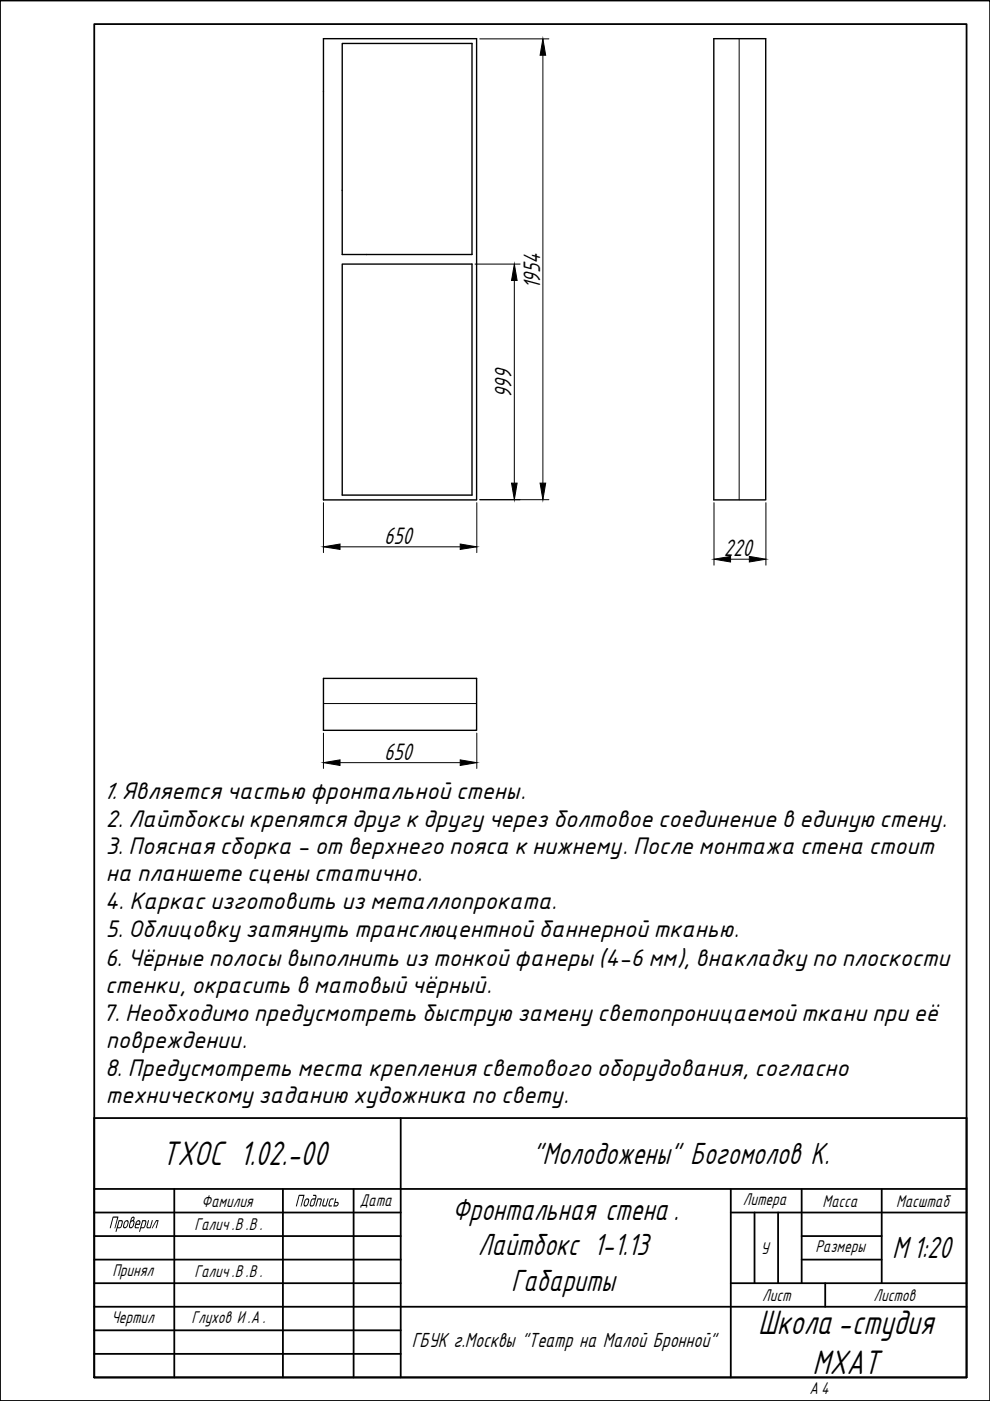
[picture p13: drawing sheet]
<svg xmlns="http://www.w3.org/2000/svg" width="210mm" height="297mm" viewBox="0 0 210 297" stroke-linecap="round" stroke-linejoin="round" font-family="sans-serif">
<defs><g id="words">
<g font-size="8">
<text x="34.3" y="247.1">ТХОС 1.02.-00</text>
<text x="160.7" y="282.9">Школа-студия</text>
<text x="172.3" y="291.2">МХАТ</text>
</g>
<g font-size="7.2">
<text x="112.9" y="246.8">&quot;Молодожены&quot; Богомолов К.</text>
<text x="95.9" y="258.6">Фронтальная стена.</text>
<text x="101.3" y="266.1">Лайтбокс 1-1.13</text>
<text x="189.2" y="266.8">М1:20</text>
<text x="108.4" y="273.6">Габариты</text>
</g>
<g font-size="5.6">
<text x="114.5" y="61.3" transform="rotate(-90 114.5 61.3)">1954</text>
<text x="108.5" y="84.4" transform="rotate(-90 108.5 84.4)">999</text>
<text x="81.4" y="115.3">650</text>
<text x="153.5" y="118">220</text>
<text x="81.4" y="161.1">650</text>
</g>
<g font-size="4.9">
<text x="21.8" y="169.4">1. Является частью фронтальной стены.</text>
<text x="22.4" y="175.2">2. Лайтбоксы крепятся друг к другу через болтовое соединение в единую стену.</text>
<text x="22.4" y="181.1">3. Поясная сборка - от верхнего пояса к нижнему. После монтажа стена стоит</text>
<text x="22.4" y="186.9">на планшете сцены статично.</text>
<text x="22.2" y="192.7">4. Каркас изготовить из металлопроката.</text>
<text x="22.4" y="198.6">5. Облицовку затянуть транслюцентной баннерной тканью.</text>
<text x="22.3" y="204.8">6. Чёрные полосы выполнить из тонкой фанеры (4-6 мм), внакладку по плоскости</text>
<text x="22.3" y="210.6">стенки, окрасить в матовый чёрный.</text>
<text x="21.7" y="216.4">7. Необходимо предусмотреть быструю замену светопроницаемой ткани при её</text>
<text x="22.4" y="222.2">повреждении.</text>
<text x="22.3" y="228.1">8. Предусмотреть места крепления светового оборудования, согласно</text>
<text x="22.4" y="233.9">техническому заданию художника по свету.</text>
</g>
<text font-size="4.8" x="87.3" y="285.6">ГБУК г.Москвы &quot;Театр на Малой Бронной&quot;</text>
<g font-size="4">
<text x="42.8" y="255.8">Фамилия</text>
<text x="62.5" y="255.8">Подпись</text>
<text x="76.3" y="255.6">Дата</text>
<text x="157.5" y="255.4">Литера</text>
<text x="174.4" y="255.8">Масса</text>
<text x="190" y="255.8">Масштаб</text>
<text x="23" y="260.4">Проверил</text>
<text x="41.2" y="260.8">Галич.В .В .</text>
<text x="161.3" y="265.8">У</text>
<text x="172.9" y="265.5">Размеры</text>
<text x="23.8" y="270.5">Принял</text>
<text x="41.2" y="270.8">Галич.В .В .</text>
<text x="161.6" y="275.8">Лист</text>
<text x="185.2" y="275.8">Листов</text>
<text x="23.6" y="280.4">Чертил</text>
<text x="40.6" y="280.4">Глухов И.А.</text>
<text x="171.6" y="295.6">А 4</text>
</g>
</g></defs>
<!-- layer: 0 -->
<path d="M72.6 9.2h27.5v44.8h-27.5zM151.3 8.2h11v97.8h-11zM72.6 56h27.5v49h-27.5zM101 105.9v-97.7h-32.4v97.8h32.4M68.6 143.8h32.4v11h-32.4z" fill="none" stroke="#000" stroke-width=".3"/>
<path d="M156.7 8.2v97.8M68.6 149.2h32.4" fill="none" stroke="#000" stroke-width=".21"/>
<g fill="none" stroke="#000" stroke-width=".38">
<path d="M0 .1h209.9v296.9h-209.9zM20 5.1h184.9v286.9h-184.9zM20 237.1h184.9v54.9h-184.9zM85 237.1v54.9M20 252.1h184.9M20 257.1h65M37 252.1v39.9M60 252.1v39.9M75 252.1v39.9M154.9 257.1h50M154.9 252.1v39.9M160 257.1v15"/>
<path d="M165 257.1v15M170 252.1v20M186.9 252.1v20M20 262.1h65M20 267.1h65M20 272.1h65M20 277.1h184.9M154.9 272.1h50M170 262.1h16.9M170 267.1h16.9M175 272.1v5M20 282.1h65"/>
<path d="M20 287h65"/>
</g>
<g fill="#000">
<path d="M31.4 258.8l.2-.1-.4 1.3 .2 .2h.4l.4-1.4 .2-.1-.5 1.7h-.7l-.1-.1zM33.1 258.7h.5l-.4 1.6-.2 .1 .4-1.5h-.3l-.7 1.5h-.2zM68.7 254.1h.1v.1l-.3 1.3 .5 .1 .4-1.4 .2-.1-.4 1.7h-.7l-.2-.2zM69.9 254.3l.3-.2h.6l-.1 .2h-.5l-.1 .2-.3 1 .5 .1v.2h-.5l-.2-.2z"/>
<path d="M30.1 258.7h.8l.1 .2v.3l-.3 1-.3 .2h-.5l-.2 .7-.2 .1zM30.3 258.9l-.3 1.3 .6-.2 .2-1z"/>
<path d="M71.1 254.2l.2-.1-.2 .7h.6l.1 .5-.4 .5h-.7zM71 255l-.1 .6h.5l.2-.5z"/>
</g>
<g fill="none" stroke="#000" stroke-width=".21">
<path d="M101.7 8.2h14.7M115.1 11.7v90.7M100.7 56h9.6M109.1 59.5v42.9M68.6 106.6v10.6M72.1 115.9h25.5M101.1 106.6v10.6M101.7 105.9h14.7M151.4 106.6v13.2M154.9 118.6h4M162.4 106.6v13.2M68.6 155.4v7.5"/>
<path d="M101.1 155.4v7.5M72.1 161.7h25.5"/>
</g>
<path d="M115.1 8.2l.6 3.5h-1.2zM109.1 56l.5 3.5h-1.1zM68.6 115.9l3.5-.6v1.2zM97.6 115.3l3.5 .6-3.5 .6zM108.5 102.4h1.1l-.5 3.5zM114.5 102.4h1.2l-.6 3.5zM151.4 118.6l3.5-.6v1.2zM158.9 118l3.5 .6-3.5 .6zM68.6 161.7l3.5-.6v1.2zM97.6 161.1l3.5 .6-3.5 .6z" fill="#000" stroke="#000" stroke-width=".21"/>
<use href="#words"/>
</svg>
